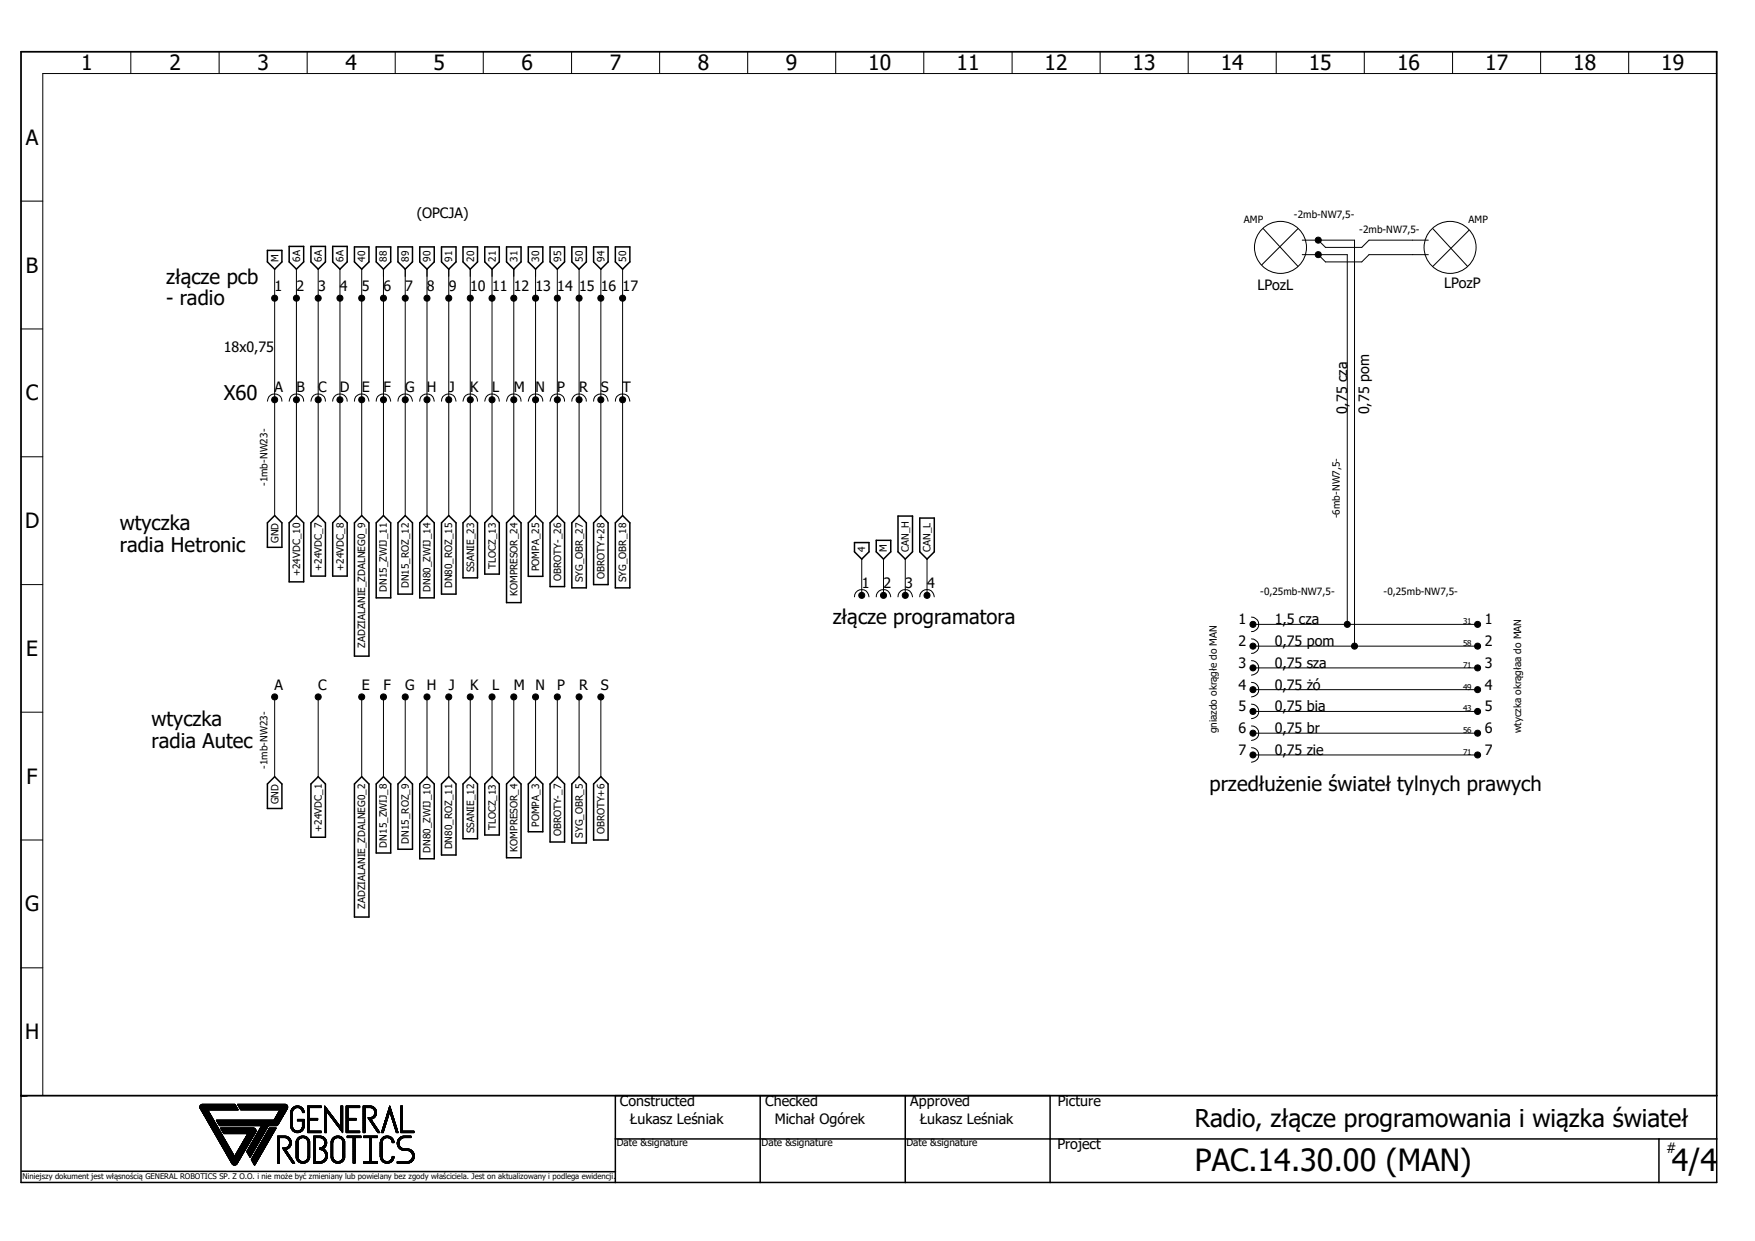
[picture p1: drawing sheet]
<svg xmlns="http://www.w3.org/2000/svg" width="297mm" height="210mm" viewBox="0 0 297 210" stroke-linecap="round" stroke-linejoin="round" font-family="sans-serif">
<defs><g id="words">
<g font-size="5.2">
<text x="202.2" y="198.2">PAC.14.30.00 (MAN)</text>
<text x="282.9" y="198.2">4/4</text>
</g>
<text font-size="4.1" x="202.2" y="190.8">Radio, złącze programowania i wiązka świateł</text>
<g font-size="3.6">
<text x="13.7" y="11.9">1</text>
<text x="28.7" y="11.9">2</text>
<text x="43.6" y="11.9">3</text>
<text x="58.5" y="11.9">4</text>
<text x="73.4" y="11.9">5</text>
<text x="88.3" y="11.9">6</text>
<text x="103.2" y="11.9">7</text>
<text x="118.1" y="11.9">8</text>
<text x="133" y="11.9">9</text>
<text x="146.9" y="11.9">10</text>
<text x="161.9" y="11.9">11</text>
<text x="176.8" y="11.9">12</text>
<text x="191.7" y="11.9">13</text>
<text x="206.6" y="11.9">14</text>
<text x="221.5" y="11.9">15</text>
<text x="236.4" y="11.9">16</text>
<text x="251.3" y="11.9">17</text>
<text x="266.2" y="11.9">18</text>
<text x="281.1" y="11.9">19</text>
<text x="4.4" y="24.5">A</text>
<text x="4.4" y="46.1">B</text>
<text x="4.4" y="67.8">C</text>
<text x="4.2" y="89.4">D</text>
<text x="4.4" y="111">E</text>
<text x="4.5" y="132.6">F</text>
<text x="4.2" y="154.2">G</text>
<text x="4.2" y="175.9">H</text>
</g>
<g font-size="3.4">
<text x="28.1" y="48">złącze pcb</text>
<text x="28.1" y="51.7">- radio</text>
<text x="37.9" y="67.6">X60</text>
<text x="20.3" y="89.7">wtyczka</text>
<text x="20.3" y="93.4">radia Hetronic</text>
<text x="140.9" y="105.7">złącze programatora</text>
<text x="25.7" y="122.9">wtyczka</text>
<text x="25.7" y="126.5">radia Autec</text>
<text x="204.7" y="133.9">przedłużenie świateł tylnych prawych</text>
</g>
<g font-size="2.4">
<text x="70.5" y="37">(OPCJA)</text>
<text x="46.5" y="49.2">1</text>
<text x="50.2" y="49.2">2</text>
<text x="53.8" y="49.2">3</text>
<text x="57.5" y="49.2">4</text>
<text x="61.2" y="49.2">5</text>
<text x="64.9" y="49.2">6</text>
<text x="68.6" y="49.2">7</text>
<text x="72.3" y="49.2">8</text>
<text x="75.9" y="49.2">9</text>
<text x="79.6" y="49.2">10 11 12 13 14 15 16 17</text>
<text x="212.8" y="49">LPozL</text>
<text x="244.4" y="48.8">LPozP</text>
<text x="37.9" y="59.6">18x0,75</text>
<text x="46.5" y="66.4">A</text>
<text x="50.2" y="66.4">B</text>
<text x="53.8" y="66.4">C</text>
<text x="57.5" y="66.4">D</text>
<text x="61.2" y="66.4">E</text>
<text x="64.9" y="66.4">F</text>
<text x="68.6" y="66.4">G</text>
<text x="72.3" y="66.4">H</text>
<text x="75.9" y="66.4">J</text>
<text x="79.6" y="66.4">K</text>
<text x="83.3" y="66.4">L</text>
<text x="86.9" y="66.4">M</text>
<text x="90.6" y="66.4">N</text>
<text x="94.3" y="66.4">P</text>
<text x="98" y="66.4">R</text>
<text x="101.7" y="66.4">S</text>
<text x="105.4" y="66.4">T</text>
<text x="228" y="70.1" transform="rotate(-90 228 70.1)">0,75 cza</text>
<text x="231.7" y="70.1" transform="rotate(-90 231.7 70.1)">0,75 pom</text>
<text x="145.8" y="99.5">1</text>
<text x="149.5" y="99.5">2</text>
<text x="153.2" y="99.5">3</text>
<text x="156.9" y="99.5">4</text>
<text x="209.6" y="105.7">1</text>
<text x="215.7" y="105.7">1,5 cza</text>
<text x="251.3" y="105.7">1</text>
<text x="209.6" y="109.3">2</text>
<text x="209.6" y="113">3</text>
<text x="215.7" y="109.3">0,75 pom</text>
<text x="215.7" y="113">0,75 sza</text>
<text x="251.3" y="109.3">2</text>
<text x="251.3" y="113">3</text>
<text x="46.5" y="116.7">A</text>
<text x="53.8" y="116.7">C</text>
<text x="61.2" y="116.7">E</text>
<text x="64.9" y="116.7">F</text>
<text x="68.6" y="116.7">G</text>
<text x="72.3" y="116.7">H</text>
<text x="75.9" y="116.7">J</text>
<text x="79.6" y="116.7">K</text>
<text x="83.3" y="116.7">L</text>
<text x="86.9" y="116.7">M</text>
<text x="90.6" y="116.7">N</text>
<text x="94.3" y="116.7">P</text>
<text x="98" y="116.7">R</text>
<text x="101.7" y="116.7">S</text>
<text x="209.6" y="116.7">4</text>
<text x="215.7" y="116.7">0,75 żó</text>
<text x="251.3" y="116.7">4</text>
<text x="209.6" y="120.4">5</text>
<text x="209.6" y="124.1">6</text>
<text x="215.7" y="120.4">0,75 bia</text>
<text x="215.7" y="124.1">0,75 br</text>
<text x="251.3" y="120.4">5</text>
<text x="251.3" y="124.1">6</text>
<text x="209.6" y="127.8">7</text>
<text x="215.7" y="127.8">0,75 zie</text>
<text x="251.3" y="127.8">7</text>
<text x="104.9" y="187.2">Constructed</text>
<text x="106.6" y="190.3">Łukasz Leśniak</text>
<text x="129.5" y="187.2">Checked</text>
<text x="131.1" y="190.3">Michał Ogórek</text>
<text x="154.1" y="187.2">Approved</text>
<text x="155.7" y="190.3">Łukasz Leśniak</text>
<text x="179" y="187.2">Picture</text>
<text x="178.9" y="194.5">Project</text>
<text x="282" y="195.2">#</text>
</g>
<g font-size="1.7">
<text x="210.5" y="37.7">AMP</text>
<text x="219" y="37">-2mb-NW7,5-</text>
<text x="230" y="39.4">-2mb-NW7,5-</text>
<text x="248.5" y="37.7">AMP</text>
<text x="47.1" y="44.3" transform="rotate(-90 47.1 44.3)">M</text>
<text x="50.8" y="44.3" transform="rotate(-90 50.8 44.3)">6A</text>
<text x="54.5" y="44.3" transform="rotate(-90 54.5 44.3)">6A</text>
<text x="58.1" y="44.3" transform="rotate(-90 58.1 44.3)">6A</text>
<text x="61.8" y="44.3" transform="rotate(-90 61.8 44.3)">40</text>
<text x="65.5" y="44.3" transform="rotate(-90 65.5 44.3)">88</text>
<text x="69.2" y="44.3" transform="rotate(-90 69.2 44.3)">89</text>
<text x="72.9" y="44.3" transform="rotate(-90 72.9 44.3)">90</text>
<text x="76.5" y="44.3" transform="rotate(-90 76.5 44.3)">91</text>
<text x="80.2" y="44.3" transform="rotate(-90 80.2 44.3)">20</text>
<text x="83.9" y="44.3" transform="rotate(-90 83.9 44.3)">21</text>
<text x="87.6" y="44.3" transform="rotate(-90 87.6 44.3)">31</text>
<text x="91.3" y="44.3" transform="rotate(-90 91.3 44.3)">30</text>
<text x="95" y="44.3" transform="rotate(-90 95 44.3)">95</text>
<text x="98.6" y="44.3" transform="rotate(-90 98.6 44.3)">50</text>
<text x="102.3" y="44.3" transform="rotate(-90 102.3 44.3)">94</text>
<text x="106" y="44.3" transform="rotate(-90 106 44.3)">50</text>
<text x="45.3" y="82.3" transform="rotate(-90 45.3 82.3)">-1mb-NW23-</text>
<text x="226.8" y="87.7" transform="rotate(-90 226.8 87.7)">-6mb-NW7,5-</text>
<text x="47.1" y="91.9" transform="rotate(-90 47.1 91.9)">GND</text>
<text x="146.4" y="93.4" transform="rotate(-90 146.4 93.4)">4</text>
<text x="150.1" y="93.4" transform="rotate(-90 150.1 93.4)">M</text>
<text x="153.8" y="93.4" transform="rotate(-90 153.8 93.4)">CAN_H</text>
<text x="157.5" y="93.4" transform="rotate(-90 157.5 93.4)">CAN_L</text>
<text x="50.8" y="97.5" transform="rotate(-90 50.8 97.5)">+24VDC_10</text>
<text x="54.5" y="96.6" transform="rotate(-90 54.5 96.6)">+24VDC_7</text>
<text x="58.2" y="96.6" transform="rotate(-90 58.2 96.6)">+24VDC_8</text>
<text x="65.5" y="100.2" transform="rotate(-90 65.5 100.2)">DN15_ZWIJ_11</text>
<text x="69.2" y="99.5" transform="rotate(-90 69.2 99.5)">DN15_ROZ_12</text>
<text x="72.9" y="100.2" transform="rotate(-90 72.9 100.2)">DN80_ZWIJ_14</text>
<text x="76.5" y="99.5" transform="rotate(-90 76.5 99.5)">DN80_ROZ_15</text>
<text x="80.2" y="96.9" transform="rotate(-90 80.2 96.9)">SSANIE_23</text>
<text x="83.9" y="96.2" transform="rotate(-90 83.9 96.2)">TLOCZ_13</text>
<text x="87.6" y="100.9" transform="rotate(-90 87.6 100.9)">KOMPRESOR_24</text>
<text x="91.3" y="96.6" transform="rotate(-90 91.3 96.6)">POMPA_25</text>
<text x="95" y="98.3" transform="rotate(-90 95 98.3)">OBROTY-_26</text>
<text x="98.6" y="98.5" transform="rotate(-90 98.6 98.5)">SYG_OBR_27</text>
<text x="102.3" y="98" transform="rotate(-90 102.3 98)">OBROTY+28</text>
<text x="106" y="98.5" transform="rotate(-90 106 98.5)">SYG_OBR_18</text>
<text x="213.3" y="100.8">-0,25mb-NW7,5-</text>
<text x="234.1" y="100.8">-0,25mb-NW7,5-</text>
<text x="61.8" y="109.6" transform="rotate(-90 61.8 109.6)">ZADZIALANIE_ZDALNEG0_9</text>
<text x="205.9" y="124.1" transform="rotate(-90 205.9 124.1)">gniazdo okrągłe do MAN</text>
<text x="257.4" y="124.1" transform="rotate(-90 257.4 124.1)">wtyczka okrągłaa do MAN</text>
<text x="45.3" y="130.1" transform="rotate(-90 45.3 130.1)">-1mb-NW23-</text>
<text x="47.1" y="136.1" transform="rotate(-90 47.1 136.1)">GND</text>
<text x="54.5" y="140.8" transform="rotate(-90 54.5 140.8)">+24VDC_1</text>
<text x="65.5" y="143.4" transform="rotate(-90 65.5 143.4)">DN15_ZWIJ_8</text>
<text x="69.2" y="142.8" transform="rotate(-90 69.2 142.8)">DN15_ROZ_9</text>
<text x="76.5" y="143.7" transform="rotate(-90 76.5 143.7)">DN80_ROZ_11</text>
<text x="80.2" y="141.1" transform="rotate(-90 80.2 141.1)">SSANIE_12</text>
<text x="83.9" y="140.4" transform="rotate(-90 83.9 140.4)">TLOCZ_13</text>
<text x="91.3" y="139.9" transform="rotate(-90 91.3 139.9)">POMPA_3</text>
<text x="95" y="141.6" transform="rotate(-90 95 141.6)">OBROTY-_7</text>
<text x="98.6" y="141.8" transform="rotate(-90 98.6 141.8)">SYG_OBR_5</text>
<text x="102.3" y="141.2" transform="rotate(-90 102.3 141.2)">OBROTY+6</text>
<text x="72.9" y="144.4" transform="rotate(-90 72.9 144.4)">DN80_ZWIJ_10</text>
<text x="87.6" y="144.1" transform="rotate(-90 87.6 144.1)">KOMPRESOR_4</text>
<text x="61.8" y="153.8" transform="rotate(-90 61.8 153.8)">ZADZIALANIE_ZDALNEG0_2</text>
<text x="104.4" y="194">Date &amp;signature</text>
<text x="128.9" y="194">Date &amp;signature</text>
<text x="153.4" y="194">Date &amp;signature</text>
</g>
<g font-size="1.4">
<text x="247.6" y="105.7">31</text>
<text x="247.6" y="109.3">58</text>
<text x="247.6" y="113">71</text>
<text x="247.6" y="116.7">49</text>
<text x="247.6" y="120.4">43</text>
<text x="247.6" y="124.1">56</text>
<text x="247.6" y="127.8">71</text>
</g>
<text font-size="1.3" x="3.8" y="199.6">Niniejszy dokument jest włąsnością GENERAL ROBOTICS SP. Z O.O. i nie może być zmieniany lub powielany bez zgody właściciela. Jest on aktualizowany i podlega ewidencji.</text>
</g></defs>
<path d="M74 4.9l-71 195.4M221 4.9l70.9 195.4" fill="none" stroke="#fff" stroke-width=".17"/>
<g fill="none" stroke="#000" stroke-width=".25">
<path d="M45.3 42.4h2.4v1.9l-1.2 1.3-1.2-1.3zM48.9 41.7h2.5v2.6l-1.2 1.3-1.3-1.3zM52.6 41.7h2.5v2.6l-1.3 1.3-1.2-1.3zM56.3 41.7h2.5v2.6l-1.3 1.3-1.2-1.3zM60 41.8h2.4v2.5l-1.2 1.3-1.2-1.3zM63.7 41.8h2.4v2.5l-1.2 1.3-1.2-1.3zM67.4 41.8h2.4v2.5l-1.2 1.3-1.2-1.3zM71 41.8h2.5v2.5l-1.2 1.3-1.3-1.3zM74.7 41.8h2.5v2.5l-1.3 1.3-1.2-1.3zM78.4 41.8h2.4v2.5l-1.2 1.3-1.2-1.3zM82 41.8h2.5v2.5l-1.2 1.3-1.3-1.3zM85.7 41.8h2.5v2.5l-1.2 1.3-1.3-1.3z"/>
<path d="M89.4 41.8h2.5v2.5l-1.3 1.3-1.2-1.3zM93.1 41.8h2.4v2.5l-1.2 1.3-1.2-1.3zM96.8 41.8h2.4v2.5l-1.2 1.3-1.2-1.3zM100.5 41.8h2.4v2.5l-1.2 1.3-1.2-1.3zM104.1 41.8h2.5v2.5l-1.2 1.3-1.3-1.3zM45.3 88.5l1.2-1.3 1.2 1.3v4.1h-2.4zM48.9 88.5l1.3-1.3 1.2 1.3v10h-2.5zM52.6 88.5l1.2-1.3 1.3 1.3v9h-2.5zM56.3 88.5l1.2-1.3 1.3 1.3v9h-2.5zM60 88.5l1.2-1.3 1.2 1.3v22.5h-2.4zM63.7 88.5l1.2-1.3 1.2 1.3v12.7h-2.4zM67.4 88.5l1.2-1.3 1.2 1.3v12h-2.4z"/>
<path d="M72.3 87.2l1.2 1.3v12.7h-2.5v-12.7zM74.7 88.5l1.2-1.3 1.3 1.3v12h-2.5zM79.6 87.2l1.2 1.3v9.3h-2.4v-9.3zM82 88.5l1.3-1.3 1.2 1.3v8.7h-2.5zM85.7 88.5l1.3-1.3 1.2 1.3v13.5h-2.5zM90.6 87.2l1.3 1.3v9h-2.5v-9zM93.1 88.5l1.2-1.3 1.2 1.3v10.8h-2.4zM98 87.2l1.2 1.3v11h-2.4v-11zM100.5 88.5l1.2-1.3 1.2 1.3v10.4h-2.4zM105.4 87.2l1.2 1.3v11h-2.5v-11zM144.6 91.8h2.5v1.6l-1.3 1.2-1.2-1.2zM148.3 91.4h2.4v2l-1.2 1.2-1.2-1.2z"/>
<path d="M152 87.3h2.4v6.1l-1.2 1.2-1.2-1.2zM155.7 87.7h2.4v5.7l-1.2 1.2-1.2-1.2zM46.5 131.4l1.2 1.3v4.1h-2.4v-4.1zM53.8 131.4l1.3 1.3v9h-2.5v-9zM61.2 131.4l1.2 1.3v22.5h-2.4v-22.5zM64.9 131.4l1.2 1.3v11.7h-2.4v-11.7zM68.6 131.4l1.2 1.3v11h-2.4v-11zM72.3 131.4l1.2 1.3v12.6h-2.5v-12.6zM75.9 131.4l1.3 1.3v12h-2.5v-12zM79.6 131.4l1.2 1.3v9.2h-2.4v-9.2zM83.3 131.4l1.2 1.3v8.6h-2.5v-8.6zM85.7 132.7l1.3-1.3 1.2 1.3v12.5h-2.5z"/>
<path d="M90.6 131.4l1.3 1.3v8.1h-2.5v-8.1zM94.3 131.4l1.2 1.3v9.8h-2.4v-9.8zM98 131.4l1.2 1.3v10h-2.4v-10zM101.7 131.4l1.2 1.3v9.5h-2.4v-9.5zM3.6 185.4v14.7h286.9v-14.7M3.6 198.2l100.5 .1M104.1 192.7h186.4M128.7 185.4v14.7M153.2 185.4v14.7M280.8 192.7v7.4M104.1 200.1v-14.7h73.6v14.7"/>
</g>
<g fill="none" stroke="#000" stroke-width=".17">
<path d="M22.1 8.8v3.6M37.1 8.8v3.6M52 8.8v3.6M66.9 8.8v3.6M81.8 8.8v3.6M96.7 8.8v3.6M111.6 8.8v3.6M126.5 8.8v3.6M141.4 8.8v3.6M156.3 8.8v3.6M171.3 8.8v3.6M186.2 8.8v3.6"/>
<path d="M201.1 8.8v3.6M216 8.8v3.6M230.9 8.8v3.6M245.8 8.8v3.6M260.7 8.8v3.6M275.6 8.8v3.6M290.5 12.4h-283.3v173M3.6 34h3.6M213.8 38.7l5.9 6.4M219.7 38.7l-6.2 6.1M242.5 38.7l5.9 6.4M248.6 38.9l-6.1 6.2"/>
<path d="M3.6 55.7h3.6M46.5 45.6v41.6M50.2 45.6v41.6M53.8 45.6v41.6M57.5 45.6v41.6M61.2 45.6v41.6M64.9 45.6v41.6M68.6 45.6v41.6M72.3 45.6v41.6M75.9 45.6v41.6M79.6 45.6v41.6M83.3 45.6v41.6"/>
<path d="M87 45.6v41.6M90.6 45.6v41.6M94.3 45.6v41.6M98 45.6v41.6M101.7 45.6v41.6M105.4 45.6v41.6M220.4 43.1h7.6v62.6M220.4 40.6h8.8v68.7M223.1 43.1l1.2 1.2h6.2l1.2-1.2h10M223.1 40.6l1.2 1.3h6.2l1.2-1.3h10M3.6 77.3h3.6M45.3 67.9a1.23 1.23 0 0 1 1.2-1.2 1.23 1.23 0 0 1 1.2 1.2"/>
<path d="M48.9 67.9a1.23 1.23 0 0 1 1.3-1.2 1.23 1.23 0 0 1 1.2 1.2M52.6 67.9a1.23 1.23 0 0 1 1.2-1.2 1.23 1.23 0 0 1 1.3 1.2M56.3 67.9a1.23 1.23 0 0 1 1.2-1.2 1.23 1.23 0 0 1 1.3 1.2M60 67.9a1.23 1.23 0 0 1 1.2-1.2 1.23 1.23 0 0 1 1.2 1.2M63.7 67.9a1.23 1.23 0 0 1 1.2-1.2 1.23 1.23 0 0 1 1.2 1.2M67.4 67.9a1.23 1.23 0 0 1 1.2-1.2 1.23 1.23 0 0 1 1.2 1.2M71 67.9a1.23 1.23 0 0 1 1.3-1.2 1.23 1.23 0 0 1 1.2 1.2M74.7 67.9a1.23 1.23 0 0 1 1.2-1.2 1.23 1.23 0 0 1 1.3 1.2M78.4 67.9a1.23 1.23 0 0 1 1.2-1.2 1.23 1.23 0 0 1 1.2 1.2M82 67.9a1.23 1.23 0 0 1 1.3-1.2 1.23 1.23 0 0 1 1.2 1.2M85.7 67.9a1.23 1.23 0 0 1 1.3-1.2 1.23 1.23 0 0 1 1.2 1.2M89.4 67.9a1.23 1.23 0 0 1 1.2-1.2 1.23 1.23 0 0 1 1.3 1.2"/>
<path d="M93.1 67.9a1.23 1.23 0 0 1 1.2-1.2 1.23 1.23 0 0 1 1.2 1.2M96.8 67.9a1.23 1.23 0 0 1 1.2-1.2 1.23 1.23 0 0 1 1.2 1.2M100.5 67.9a1.23 1.23 0 0 1 1.2-1.2 1.23 1.23 0 0 1 1.2 1.2M104.1 67.9a1.23 1.23 0 0 1 1.3-1.2 1.23 1.23 0 0 1 1.2 1.2M3.6 98.9h3.6M145.8 94.6v6.2M149.5 94.6v6.2M153.2 94.6v6.2M156.9 94.6v6.2M46.5 117.9v13.5M53.8 117.9v13.5M61.2 117.9v13.5"/>
<path d="M64.9 117.9v13.5M68.6 117.9v13.5M72.3 117.9v13.5M75.9 117.9v13.5M79.6 117.9v13.5M83.3 117.9v13.5M87 117.9v13.5M90.6 117.9v13.5M94.3 117.9v13.5M98 117.9v13.5M101.7 117.9v13.5M144.6 101a1.23 1.23 0 0 1 1.2-1.2 1.23 1.23 0 0 1 1.3 1.2"/>
<path d="M148.3 101a1.23 1.23 0 0 1 1.2-1.2 1.23 1.23 0 0 1 1.2 1.2M152 101a1.23 1.23 0 0 1 1.2-1.2 1.23 1.23 0 0 1 1.2 1.2M155.7 101a1.23 1.23 0 0 1 1.2-1.2 1.23 1.23 0 0 1 1.2 1.2M211.8 104.4a1.23 1.23 0 0 1 1.2 1.3 1.23 1.23 0 0 1-1.2 1.2M211.8 108.1a1.23 1.23 0 0 1 1.2 1.2 1.23 1.23 0 0 1-1.2 1.3M211.8 111.8a1.23 1.23 0 0 1 1.2 1.2 1.23 1.23 0 0 1-1.2 1.3M211.8 115.5a1.23 1.23 0 0 1 1.2 1.2 1.23 1.23 0 0 1-1.2 1.2M211.8 119.2a1.23 1.23 0 0 1 1.2 1.2 1.23 1.23 0 0 1-1.2 1.2M212 105.7h38.1M212 109.3h38.1M212 113h38.1M212 116.7h38.1"/>
<path d="M3.6 120.5h3.6M211.8 122.9a1.23 1.23 0 0 1 1.2 1.2 1.23 1.23 0 0 1-1.2 1.2M211.8 126.5a1.23 1.23 0 0 1 1.2 1.3 1.23 1.23 0 0 1-1.2 1.2M212 120.4h38.1M212 124.1h38.1M212 127.8h38.1M3.6 142.2h3.6M3.6 163.8h3.6M3.6 185.5h.8M3.6 185.5h1M33.8 187.5h6.3M33.8 187.4h6.2"/>
<path d="M33.8 187.3h6.2M33.8 187.2h6.2M33.9 187.6h6.3M33.9 187.5h6.2M33.9 187.2h6M33.9 187.1h6M33.9 187.7h6.3M34 187.7h6.3M34 187h5.8M34 187.8h6.3M34 187.9h1.2M34 186.9h5.8"/>
<path d="M34.1 188h1.1M34.1 187.9h1.1M34.1 188h1.2M34.1 186.9h5.7M34.2 188.1h1.1M34.2 188h1.1M34.2 188.2h1.1M34.2 186.9h5.6M34.2 188.3h1.2M34.2 188.2h1.2M34.3 188.3h1.1M34.3 188.4h1.2"/>
<path d="M34.4 188.5h1.1M34.4 188.4h1.1M34.4 188.5h1.2M34.5 188.6h1.1M34.5 188.7h1.1M34.5 188.8h1.2M34.5 188.7h1.2M34.6 188.8h1.1M34.6 188.9h1.2M34.7 189h1.1M34.7 188.9h1.1M34.7 189h1.2"/>
<path d="M34.8 189.1h1.1M34.8 189.2h1.1M34.8 189.3h1.2M34.8 189.2h1.2M34.9 189.4h1.1M34.9 189.3h1.1M34.9 189.4h1.2M35 189.5h1.1M35 189.4h1.1M35 189.6h1.2M35 189.5h1.2M35.1 189.7h1.1"/>
<path d="M35.1 189.6h1.1M35.1 189.8h1.2M35.1 189.7h1.2M35.2 189.9h1.1M35.2 189.8h1.1M35.2 189.9h1.2M35.3 190h1.1M35.3 189.9h1.1M35.3 190.1h1.1M35.3 190.2h1.2M35.3 190.1h1.2M35.4 190.2h1.2"/>
<path d="M35.4 190.2h1.1M35.4 190.3h1.2M35.5 190.4h1.1M35.5 190.3h1.1M35.5 190.5h1.2M35.5 190.4h1.2M35.6 190.5h1.1M35.6 190.6h1.1M35.6 190.7h1.2M35.6 190.6h1.2M35.7 190.8h1.2M35.7 190.7h1.1"/>
<path d="M35.8 190.9h1.1M35.8 191h1.2M35.8 190.9h1.2M35.9 191.1h1.1M35.9 191h1.1M35.9 191.2h1.2M35.9 191.1h1.2M36 191.3h1.2M36 191.2h1.1M36.1 191.4h1.2M36.1 191.4h1.1M36.1 191.5h1.2"/>
<path d="M36.2 191.6h1.1M36.2 191.5h1.1M36.2 191.7h1.2M36.2 191.6h1.2M36.3 191.8h1.2M36.3 191.7h1.1M36.3 191.9h1.2M36.4 191.9h1.1M36.4 192h1.1M36.4 192.1h1.2M36.4 192h1.2M36.5 192.2h1.1"/>
<path d="M36.5 192.1h1.1M36.5 192.2h1.2M36.6 192.3h1.1M36.6 192.2h1.1M36.6 192.4h1.2M36.6 192.3h1.2M36.6 189.6h10.9M36.7 192.4h1.1M36.7 189.7h10.7M36.7 189.7h10.8M36.7 192.5h1.1M36.7 189.8h10.7"/>
<path d="M36.7 192.6h1.2M36.7 189.8h10.6M36.8 192.7h1.1M36.8 192.6h1.1M36.8 189.9h10.5M36.8 192.7h1.2M36.9 192.8h1.1M36.9 192.7h1.1M36.9 190h10.3M36.9 192.9h1.2M36.9 192.8h1.2M36.9 190.1h10.3"/>
<path d="M37 193h1.1M37 192.9h1.1M37 190.2h10.1M37 190.2h10.2M37 190.3h10.1M37 193.1h1.2M37 190.3h10M37.1 193.2h1.1M37.1 193.1h1.1M37.1 190.4h9.9M37.1 193.3h1.2M37.1 193.2h1.2"/>
<path d="M37.1 190.5h9.8M37.2 193.3h1.1M37.2 193.4h1.2M37.2 193.3h1.2M37.3 193.5h1.1M37.3 190.9h5.7M37.3 193.6h1.2M37.3 191h5.8M37.3 190.9h5.8M37.4 193.7h1.1M37.4 193.6h1.1M37.4 191.1h5.8"/>
<path d="M37.4 191h5.8M37.4 193.8h1.2M37.4 193.7h1.2M37.5 193.8h1.1M37.5 191.2h5.8M37.5 191.1h5.8M37.5 193.9h1.2M37.5 191.3h5.8M37.5 194h1.2M37.6 194.1h1.1M37.6 194h1.1M37.6 191.4h5.7"/>
<path d="M37.6 194.1h1.2M37.6 191.5h5.7M37.7 194.2h1.2M37.7 194.2h1.1M37.7 191.6h5.6M37.7 191.5h5.6M37.7 194.3h1.2M37.8 194.4h1.1M37.8 194.3h1.1M37.8 191.7h5.4M37.8 191.6h5.5M37.8 191.8h5.4"/>
<path d="M37.8 194.5h1.2M37.8 191.9h5.3M37.8 191.8h5.3M37.9 194.6h1.1M37.9 194.6h1.2M38 194.7h1.1M38 194.8h1.2M38.1 194.9h1.1M38.1 194.8h1.1M38.1 195h1.2M38.2 195.1h1.2M38.2 195.1h1.1"/>
<path d="M38.2 195.2h1.2M38.3 195.2h1.1M38.3 195.3h1.2M38.4 195.4h1.1M38.4 195.5h1.1M38.4 195.5h1.2M38.5 195.6h1.2M38.5 195.6h1.1M38.5 195.7h1.2M38.6 195.7h2.2M38.6 195.7h2.3M38.6 195.8h2.2"/>
<path d="M38.7 195.9h2.1M38.7 196h2M38.7 195.9h2M38.7 196h1.9M38.8 196.1h1.8M38.8 196.2h1.8M38.9 196.3h1.6M38.9 196.4h1.6M39 196.5h1.4M39 196.4h1.4M39 196.6h1.3M39.1 196.6h1.2"/>
<path d="M39.1 196.7h1.2M39.2 196.8h1M39.2 196.9h.9M39.3 197h.8M39.4 197.1h.6M39.5 197.1h.4M39.6 197.2h.2M39.7 195.7h1.2M39.8 195.6h1.1M39.8 195.5h1.1M39.8 195.5h1.2M39.9 195.4h1.1"/>
<path d="M39.9 195.4h1.2M39.9 195.3h1.2M40 195.2h1.1M40 195.2h1.2M40 195.1h1.2M40.1 195h1.1M40.1 195h1.2M40.1 194.9h1.2M40.2 194.9h1.2M40.2 194.8h1.2M40.2 186.9h8.3M40.2 186.9h8.2"/>
<path d="M40.2 186.9h8.1M40.3 194.7h1.1M40.3 187h8.3M40.3 194.6h1.2M40.3 187.1h8.3M40.3 187.2h8.3M40.4 194.5h1.1M40.4 194.5h1.2M40.4 187.2h8.3M40.4 194.4h1.2M40.4 187.3h8.3M40.5 194.4h1.2"/>
<path d="M40.5 187.4h8.2M40.5 194.3h1.2M40.5 187.5h8.2M40.6 194.2h1.1M40.6 187.5h8.1M40.6 194.1h1.2M40.6 187.6h8M40.6 187.7h8M40.7 194h1.1M40.7 194h1.2M40.7 187.7h7.9M40.7 193.9h1.2"/>
<path d="M40.7 187.8h7.8M40.8 193.9h1.1M40.8 193.8h1.2M40.9 193.7h1.1M40.9 193.6h1.2M40.9 193.5h1.2M41 193.5h1.1M41 193.5h1.2M41 193.4h1.2M41.1 193.3h1.1M41.1 193.3h1.2M41.1 193.2h1.2"/>
<path d="M41.2 193.1h1.2M41.2 193h1.2M41.2 193h1.3M41.3 193h1.2M41.3 192.9h1.2M41.4 192.8h1.1M41.4 192.8h1.2M41.4 192.7h1.2M41.4 192.7h1.3M41.5 192.6h1.2M41.5 192.5h1.2M41.5 192.5h1.3"/>
<path d="M41.6 192.4h1.2M41.7 192.3h1.1M41.7 192.3h1.2M41.7 192.2h1.2M41.8 194.9h1M41.8 194.9h1.1M41.8 194.8h1.1M41.8 192.1h1.2M41.8 195h1M41.8 194.8h1.2M41.8 194.7h1.2M41.8 192h1.2"/>
<path d="M41.8 192h1.3M41.9 195.1h.9M41.9 194.7h1.1M41.9 194.6h1.2M41.9 191.9h1.2M41.9 195.2h.9M42 195.2h.7M42 194.5h1.1M42 195.3h.6M42 195.3h.7M42 194.4h1.1M42 195.4h.6"/>
<path d="M42 194.4h1.2M42.1 195.5h.5M42.1 194.4h1.1M42.1 194.3h1.1M42.1 195.5h.4M42.1 194.3h1.2M42.1 194.2h1.2M42.2 195.6h.3M42.2 194.2h1.1M42.2 194.1h1.1M42.2 195.7h.2M42.2 195.7h.3"/>
<path d="M42.2 194h1.2M42.3 194h1.1M42.3 193.9h1.1M42.3 195.8v.1M42.3 193.9h1.2M42.4 195.8l-.1 .1M42.4 193.8h1.1M42.4 193.8h1.2M42.4 193.7h1.2M42.5 193.7h1.1M42.5 193.6h1.1M42.5 196.2h1.1"/>
<path d="M42.5 193.5h1.1M42.5 196.3h1.1M42.5 196.2h1.2M42.5 193.5h1.2M42.6 196.4h1M42.6 196.3h1M42.6 196.1h1.1M42.6 193.5h1.1M42.6 193.4h1.1M42.6 196h1.2M42.6 193.4h1.2M42.6 193.3h1.2"/>
<path d="M42.7 196.5h.8M42.7 196h1.1M42.7 193.3h1.1M42.7 196.6h.7M42.7 196.6h.8M42.7 195.9h1.2M42.7 193.3h1.2M42.7 193.2h1.2M42.8 196.7h.6M42.8 196.6h.6M42.8 195.8h1.1M42.8 193.2h1.1"/>
<path d="M42.8 193.1h1.1M42.8 196.8h.5M42.8 196.7h.5M42.8 195.7h1.1M42.8 195.7h1.2M42.8 193h1.2M42.9 196.9h.4M42.9 196.8h.4M42.9 195.6h1.1M42.9 193h1.1M42.9 192.9h1.1M42.9 197h.3"/>
<path d="M42.9 195.5h1.2M42.9 192.9h1.2M42.9 192.8h1.2M43 197h.2M43 195.5h1.1M43 192.8h1.1M43 192.7h1.1M43 197.1h.1M43 197.1h.2M43 195.4h1.2M43 192.7h1.2M43.1 197.2h.1"/>
<path d="M43.1 197.1h.1M43.1 195.3h1.1M43.1 192.7h1.1M43.1 192.6h1.1M43.1 195.2h1.1M43.1 195.2h1.2M43.1 192.5h1.2M43.1 192.4h1.2M43.2 195.1h1.1M43.2 192.4h1.1M43.2 195h1.2M43.2 192.4h1.2"/>
<path d="M43.2 192.3h1.2M43.3 194.9h1.1M43.3 192.3h1.1M43.3 192.2h1.1M43.3 194.8h1.2M43.3 192.2h1.2M43.3 192.1h1.2M43.4 194.7h1.1M43.4 194.7h1.2M43.4 192h1.2M43.4 194.6h1.2M43.4 191.9h1.2"/>
<path d="M43.5 194.6h1.1M43.5 191.9h1.1M43.5 194.5h1.2M43.5 191.8h1.2M43.6 194.4h1.1M43.6 191.8h1.1M43.6 191.7h1.1M43.6 194.3h1.2M43.6 194.2h1.2M43.6 191.6h1.2M43.7 194.2h1.2M43.7 191.5h1.1"/>
<path d="M43.7 194.1h1.2M43.7 191.5h1.2M43.7 191.4h1.2M43.8 194.1h1.1M43.8 194h1.1M43.8 191.4h1.1M43.8 191.3h1.1M43.8 194h1.2M43.8 191.3h1.2M43.9 193.9h1.1M43.9 191.3h1.1M43.9 191.2h1.1"/>
<path d="M43.9 193.8h1.1M43.9 191.1h1.2M43.9 193.8h1.2M44 193.7h1.1M44 191.1h1.1M44 191h1.1M44 193.6h1.2M44 191h1.2M44 190.9h1.2M44.1 193.5h1.1M44.1 190.9h1.1M44.1 190.8h1.1"/>
<path d="M44.1 193.5h1.2M44.1 190.8h1.2M44.2 193.4h1.1M44.2 190.8h1.1M44.2 190.7h1.1M44.2 193.3h1.1M44.2 193.3h1.2M44.2 190.6h1.1M44.2 190.6h1.2M44.2 190.5h1.2M44.3 193.2h1.1M44.3 193.1h1.2"/>
<path d="M44.4 193h1.1M44.4 193h1.2M44.4 192.9h1.2M44.5 192.8h1.1M44.5 192.7h1.2M44.6 192.7h1.1M44.6 192.6h1.2M44.7 192.5h1.1M44.7 192.4h1.1M44.7 192.4h1.2M44.8 192.3h1.1M44.8 192.2h1.2"/>
<path d="M44.9 192.2h1.1M44.9 192.1h1.2M45 192h1.1M45 191.9h1.1M45 191.9h1.2M45.1 191.8h1.1M45.1 191.7h1.2M45.2 191.6h1.1M45.2 191.6h1.2M45.2 191.5h1.2M45.3 191.5h1.1M45.3 191.4h1.1"/>
<path d="M45.3 191.3h1.2M45.4 191.3h1.1M45.4 191.2h1.2M45.5 191.1h1.1M45.5 191.1h1.2M45.5 191h1.2M45.6 191h1.1M45.6 190.9h1.1M46.4 189.5h1.1M46.4 189.4h1.2M46.5 189.4h1.1M46.5 189.3h1.1"/>
<path d="M46.5 189.3h1.2M46.6 189.2h1.1M46.6 189.1h1.2M46.7 189.1h1.1M46.7 189h1.1M46.7 188.9h1.2M46.8 188.8h1.1M46.8 188.8h1.2M46.9 188.7h1.1M46.9 188.6h1.1M46.9 188.6h1.2M47 196.8h.3"/>
<path d="M47 196.7h.3M47 196.6h.3M47 196.5h.3M47 196.4h.3M47 196.3h.3M47 196.2h.3M47 196.1h.3M47 196h.3M47 195.9h.3M47 195.8h.3M47 195.7h.3M47 195.6h.3"/>
<path d="M47 195.5h.3M47 195.4h.3M47 195.3h.3M47 195.2h.3M47 195.1h.3M47 195h.3M47 194.9h.3M47 194.8h.3M47 194.7h.3M47 194.6h.3M47 194.5h.3M47 194.4h.3"/>
<path d="M47 194.3h.3M47 194.2h.3M47 194.1h.3M47 194h.3M47 193.9h.3M47 193.8h.3M47 193.7h.3M47 193.6h.3M47 193.5h.3M47 193.4h.3M47 193.3h.3M47 193.2h.3"/>
<path d="M47 193.1h.3M47 193h.3M47 192.9h.3M47 192.8h.3M47 192.7h.3M47 192.6h.3M47 192.5h1.9M47 192.4h1.9M47 192.4h1.8M47 192.4h1.7M47 192.3h1.6M47 192.3h1.5"/>
<path d="M47 192.2h1.3M47 188.5h1.1M47 188.4h1.2M47.1 188.3h1.1M47.1 188.3h1.2M47.2 188.2h1.1M47.2 188.1h1.1M47.2 188h1.2M47.3 188h1.1M47.3 187.9h1.2M47.8 194.3h1.1M47.8 194.4h1"/>
<path d="M47.9 194.4h.9M47.9 194.5h.7M47.9 194.4h.8M48 194.5h.5M48 194.6h.4M48 194.6h.3M48.1 194.7h.4M48.1 194.7h.3M48.1 194.8h.4M48.2 194.9h.4M48.2 194.8h.3M48.3 195h.3"/>
<path d="M48.3 194.9h.3M48.3 195.1h.4M48.3 194.2h.7M48.4 195.2h.4M48.4 192.6h.6M48.5 195.3h.4M48.5 195.4h.4M48.5 194.2h.5M48.5 192.6h.5M48.6 195.5h.3M48.6 195.4h.3M48.6 194.1h.5"/>
<path d="M48.6 192.7h.5M48.6 195.5h.4M48.7 195.6h.4M48.7 195.6h.3M48.7 194.1h.4M48.7 195.7h.4M48.7 194h.4M48.7 192.7h.4M48.8 195.7h.3M48.8 194h.3M48.8 192.8h.3M48.8 195.8h.4"/>
<path d="M48.8 193.9h.4M48.8 192.9h.4M48.8 192.8h.4M48.9 195.9h.3M48.9 195.8h.3M48.9 193.9h.3M48.9 192.9h.3M48.9 196h.4M48.9 195.9h.4M48.9 193.8h.3M48.9 193h.3M48.9 193.7h.4"/>
<path d="M48.9 193.1h.4M49 196.1h.4M49 196h.4M49 193.7h.3M49 193.6h.3M49 193.5h.3M49 193.3h.3M49 193.2h.3M49 193.1h.3M49 193.4h.3M49.1 196.2h.3M49.1 196.3h.4"/>
<path d="M49.2 196.4h.4M49.2 196.3h.3M49.2 190.7h.3M49.2 190.6h.3M49.2 190.5h.3M49.2 190.4h.3M49.2 190.3h.3M49.2 190.2h.3M49.2 190.1h.3M49.2 190h.3M49.2 189.9h.3M49.2 189.8h.3"/>
<path d="M49.2 189.7h.3M49.2 189.6h.3M49.2 189.5h.3M49.2 189.4h.3M49.2 189.3h.3M49.2 189.2h.3M49.2 189.1h.3M49.2 189h.3M49.2 188.9h.3M49.2 188.8h.3M49.2 188.7h.3M49.2 188.6h.3"/>
<path d="M49.2 188.5h.3M49.2 188.4h.3M49.2 188.3h.3M49.2 188.2h.3M49.2 188.1h.3M49.2 190.9h.4M49.2 190.8h.3M49.2 188h.3M49.2 188h.4M49.3 196.5h.4M49.3 196.5h.3M49.3 191h.3"/>
<path d="M49.3 190.9h.3M49.3 187.9h.3M49.3 187.8h.3M49.3 196.6h.4M49.3 191.1h.4M49.3 187.8h.4M49.3 187.7h.4M49.4 196.6h.3M49.4 191.1h.3M49.4 187.7h.3M49.4 196.7h.4M49.4 191.2h.4"/>
<path d="M49.4 187.7h.4M49.4 187.6h.4M49.4 196.8h.4M49.4 191.3h.5M49.4 187.6h.5M49.5 196.8h.4M49.5 191.3h.5M49.5 187.5h.5M49.5 191.3h.6M49.5 187.5h.6M49.6 191.4h.6M49.6 187.5h1.5"/>
<path d="M49.6 191.4h1.5M49.6 187.4h1.5M49.7 191.5h1.3M49.7 187.4h1.3M49.7 187.3h1.3M49.8 191.6h1.1M49.8 187.3h1.1M49.9 191.6h.9M49.9 187.2h.9M50 191.6h.7M50 187.2h.7M50.1 196h.4"/>
<path d="M50.1 196h.3M50.1 195.9h.3M50.1 195.8h.3M50.1 195.7h.3M50.1 195.6h.3M50.1 195.5h.3M50.1 195.4h.3M50.1 195.3h.3M50.1 195.2h.3M50.1 195.1h.3M50.1 195h.3M50.1 194.9h.3"/>
<path d="M50.1 194.8h.3M50.1 194.7h.3M50.1 194.6h.3M50.1 194.5h.3M50.1 194.4h.3M50.1 194.3h.3M50.1 194.2h.3M50.1 194.1h.3M50.1 194h.3M50.1 193.9h.3M50.1 193.8h.3M50.1 193.7h.3"/>
<path d="M50.1 193.6h.3M50.1 193.5h.3M50.1 193.4h.3M50.1 193.3h.3M50.1 193.2h.3M50.1 193.1h.3M50.1 193.1h.4M50.1 191.7h.4M50.1 187.2h.4M50.2 196.1h.3M50.2 196h.3M50.2 193h.3"/>
<path d="M50.2 196.2h.4M50.2 196.2h.3M50.2 192.9h.3M50.2 192.9h.4M50.2 196.3h.4M50.2 192.8h.4M50.3 196.4h.5M50.3 196.3h.4M50.3 192.8h.4M50.3 192.7h.4M50.3 192.7h.5M50.3 189.7h1.2"/>
<path d="M50.3 189.6h1.2M50.3 189.5h1.2M50.3 189.4h1.2M50.4 196.5h.5M50.4 192.7h.4M50.4 196.5h.6M50.4 192.6h.5M50.4 192.6h.6M50.4 191.4h.7M50.5 196.6h.6M50.5 192.5h1.5M50.5 196.6h1.5"/>
<path d="M50.6 196.7h1.3M50.6 192.4h1.3M50.6 191.3h.6M50.6 187.5h.6M50.7 196.7h1.2M50.7 192.4h1.1M50.7 191.3h.5M50.7 187.5h.5M50.8 196.8h1M50.8 192.3h.9M50.8 191.3h.4M50.8 187.6h.4"/>
<path d="M50.8 196.8h.9M50.8 191.2h.5M50.8 187.6h.5M50.9 191.2h.4M50.9 187.7h.4M50.9 192.3h.7M50.9 191.1h.4M51 187.7h.4M51 196.8h.6M51 191.1h.4M51 187.8h.4M51.1 191h.3"/>
<path d="M51.1 187.8h.3M51.1 192.2h.3M51.1 190.9h.3M51.1 187.9h.3M51.1 190.8h.3M51.1 188h.3M51.2 190.8h.3M51.2 190.7h.3M51.2 190.6h.3M51.2 190.5h.3M51.2 190.4h.3M51.2 190.3h.3"/>
<path d="M51.2 190.2h.3M51.2 190.1h.3M51.2 190h.3M51.2 189.9h.3M51.2 189.8h.3M51.2 189.7h.3M51.2 188.3h.3M51.2 188.2h.3M51.2 188.1h.3M51.4 196.6h.7M51.5 192.6h.6M51.6 196.5h.5"/>
<path d="M51.6 192.6h.5M51.6 196.5h.6M51.7 192.7h.5M51.7 196.4h.5M51.8 196.4h.4M51.8 192.7h.4M51.9 196.3h.3M51.9 192.8h.3M51.9 196.3h.4M51.9 192.8h.4M51.9 196.2h.4M51.9 192.9h.4"/>
<path d="M52 196.2h.3M52 193h.3M52 192.9h.3M52 196.1h.4M52 193h.4M52.1 196h.3M52.1 193.1h.3M52.1 193h.3M52.1 191.7h2.3M52.1 191.6h2.3M52.1 191.5h2.3M52.1 191.4h2.3"/>
<path d="M52.1 191.4h.3M52.1 191.3h.3M52.1 191.2h.3M52.1 191.1h.3M52.1 191h.3M52.1 190.9h.3M52.1 190.8h.3M52.1 190.7h.3M52.1 190.6h.3M52.1 190.5h.3M52.1 190.4h.3M52.1 190.3h.3"/>
<path d="M52.1 190.2h.3M52.1 190.1h.3M52.1 190h.3M52.1 189.9h.3M52.1 189.8h.3M52.1 189.7h.3M52.1 189.6h.3M52.1 189.6h1.7M52.1 189.5h1.7M52.1 189.4h1.7M52.1 189.3h1.7M52.1 189.2h.3"/>
<path d="M52.1 189.1h.3M52.1 189h.3M52.1 188.9h.3M52.1 188.8h.3M52.1 188.7h.3M52.1 188.6h.3M52.1 188.5h.3M52.1 188.4h.3M52.1 188.3h.3M52.1 188.2h.3M52.1 188.1h.3M52.1 188h.3"/>
<path d="M52.1 187.9h.3M52.1 187.8h.3M52.1 187.7h.3M52.1 187.6h.3M52.1 187.5h.3M52.1 187.5h2.3M52.1 187.4h2.3M52.1 187.3h2.3M52.1 187.2h2.3M52.1 195.9h.3M52.1 195.8h.3M52.1 195.7h.3"/>
<path d="M52.1 193.4h.3M52.1 193.3h.3M52.1 193.2h.3M52.2 195.7h.2M52.2 195.6h.2M52.2 195.5h.2M52.2 195.4h.2M52.2 195.3h.2M52.2 195.2h.2M52.2 195.1h.2M52.2 195h.2M52.2 194.9h.2"/>
<path d="M52.2 194.8h.2M52.2 194.7h.2M52.2 194.6h.2M52.2 194.5h.2M52.2 194.4h.2M52.2 194.3h.2M52.2 194.2h.2M52.2 194.1h.2M52.2 194h.2M52.2 193.9h.2M52.2 193.8h.2M52.2 193.7h.2"/>
<path d="M52.2 193.6h.2M52.2 193.5h.2M52.2 193.4h.2M53.1 196.8h1.3M53.1 196.8h1.5M53.1 196.8h1.6M53.1 196.7h1.6M53.1 196.7h1.7M53.1 196.6h1.8M53.1 196.6h.3M53.1 196.5h.3M53.1 196.4h.3"/>
<path d="M53.1 196.3h.3M53.1 196.2h.3M53.1 196.1h.3M53.1 196h.3M53.1 195.9h.3M53.1 195.8h.3M53.1 195.7h.3M53.1 195.6h.3M53.1 195.5h.3M53.1 195.4h.3M53.1 195.3h.3M53.1 195.2h.3"/>
<path d="M53.1 195.1h.3M53.1 195h.3M53.1 194.9h.3M53.1 194.8h.3M53.1 194.7h.3M53.1 194.6h.3M53.1 194.5h.3M53.1 194.4h.3M53.1 194.3h.3M53.1 194.2h.3M53.1 194.1h.3M53.1 194h.3"/>
<path d="M53.1 193.9h.3M53.1 193.8h.3M53.1 193.7h.3M53.1 193.6h.3M53.1 193.5h.3M53.1 193.4h.3M53.1 193.3h.3M53.1 193.2h.3M53.1 193.1h.3M53.1 193h.3M53.1 192.9h.3M53.1 192.8h.3"/>
<path d="M53.1 192.7h.3M53.1 192.6h.3M53.1 192.5h1.8M53.1 192.4h1.7M53.1 192.4h1.6M53.1 192.3h1.5M53.1 192.3h1.3M53.1 192.2h1.2M54.1 194.5h.8M54.1 194.4h.7M54.1 194.4h.6M54.1 194.3h.7"/>
<path d="M54.1 194.3h.8M54.2 194.6h.8M54.3 196.6h.7M54.3 194.2h.6M54.4 192.6h.5M54.4 194.6h.6M54.4 196.5h.6M54.4 192.6h.6M54.5 194.2h.5M54.5 196.5h.5M54.5 194.6h.5M54.5 194.1h.5"/>
<path d="M54.5 192.7h.5M54.6 196.4h.5M54.6 194.7h.5M54.6 194.1h.4M54.6 192.7h.4M54.7 194.1h.4M54.7 196.4h.5M54.7 194.7h.4M54.7 194h.4M54.7 192.7h.4M54.7 196.3h.5M54.7 194.8h.5"/>
<path d="M54.7 192.8h.4M54.8 196.3h.4M54.8 194.8h.4M54.8 193.9h.4M54.8 192.9h.4M54.8 192.8h.3M54.8 194.9h.4M54.9 196.2h.3M54.9 194.9h.3M54.9 193.8h.3M54.9 193h.3M54.9 196.2h.4"/>
<path d="M54.9 194.9h.4M54.9 193.7h.3M54.9 196.1h.4M54.9 195h.4M54.9 193.6h.3M54.9 193.6h.4M54.9 193.2h.4M54.9 193.2h.3M54.9 193.1h.3M54.9 191.7h.3M54.9 191.6h.3M54.9 191.5h.3"/>
<path d="M54.9 191.4h.3M54.9 191.3h.3M54.9 191.2h.3M54.9 191.1h.3M54.9 191h.3M54.9 190.9h.3M54.9 190.8h.3M54.9 190.7h.3M54.9 190.6h.3M54.9 190.5h.3M54.9 190.4h.3M54.9 190.3h.3"/>
<path d="M54.9 190.2h.3M54.9 190.1h.3M54.9 190h.3M54.9 189.9h.3M54.9 189.8h.3M54.9 189.7h.3M54.9 189.6h.3M54.9 189.5h.3M54.9 189.4h.3M54.9 189.3h.3M54.9 189.2h.3M54.9 189.1h.3"/>
<path d="M54.9 189h.3M54.9 188.9h.3M54.9 188.8h.3M54.9 188.7h.3M54.9 188.6h.3M54.9 188.5h.3M54.9 188.4h.3M54.9 188.3h.3M54.9 188.2h.3M54.9 188.1h.3M54.9 188h.7M54.9 188h.6"/>
<path d="M54.9 187.9h.6M54.9 187.8h.6M54.9 187.8h.5M54.9 187.7h.5M54.9 187.7h.4M54.9 187.6h.4M54.9 187.5h.3M54.9 187.4h.3M54.9 187.4h.2M54.9 187.3h.2M54.9 187.3h.1M54.9 187.2h.1"/>
<path d="M55 196.1h.3M55 196h.3M55 195.1h.3M55 195h.3M55 193.5h.3M55 193.4h.3M55 193.3h.3M55 196h.4M55 195.2h.4M55.1 195.9h.3M55.1 195.8h.3M55.1 195.3h.3"/>
<path d="M55.1 195.2h.3M55.1 195.7h.3M55.1 195.6h.3M55.1 195.5h.3M55.1 195.4h.3M55.3 188.1h.4M55.3 188.2h.4M55.4 188.2h.4M55.4 188.3h.4M55.5 188.3h.3M55.5 188.4h.4M55.6 188.5h.3"/>
<path d="M55.6 188.6h.4M55.6 188.5h.4M55.7 188.6h.3M55.7 188.7h.4M55.8 188.7h.3M55.8 188.8h.4M55.9 188.9h.4M55.9 189h.4M56 189h.3M56 189.1h.4M56 196h.4M56 196h.3"/>
<path d="M56 195.9h.3M56 195.8h.3M56 195.7h.3M56 195.6h.3M56 195.5h.3M56 195.4h.3M56 195.3h.3M56 195.2h.3M56 195.1h.3M56 195h.3M56 194.9h.3M56 194.8h.3"/>
<path d="M56 194.7h.3M56 194.6h.3M56 194.5h.3M56 194.4h.3M56 194.3h.3M56 194.2h.3M56 194.1h.3M56 194h.3M56 193.9h.3M56 193.8h.3M56 193.7h.3M56 193.6h.3"/>
<path d="M56 193.5h.3M56 193.4h.3M56 193.3h.3M56 193.2h.3M56 193.1h.3M56 193.1h.4M56.1 196.1h.3M56.1 196h.3M56.1 193h.3M56.1 193h.4M56.1 189.2h.4M56.1 189.1h.4"/>
<path d="M56.1 196.2h.4M56.1 192.9h.4M56.2 196.3h.4M56.2 196.3h.3M56.2 192.8h.4M56.2 189.3h.4M56.2 196.4h.5M56.2 192.7h.4M56.2 189.4h.4M56.3 196.4h.4M56.3 192.7h.4M56.3 189.4h.3"/>
<path d="M56.3 196.5h.5M56.3 192.7h.5M56.3 192.6h.6M56.3 189.4h.4M56.3 196.5h.6M56.3 189.5h.4M56.4 196.6h.7M56.4 192.5h1.6M56.4 189.6h.4M56.4 196.6h1.6M56.5 196.6h1.4M56.5 192.5h1.4"/>
<path d="M56.5 189.7h.4M56.5 196.7h1.3M56.5 192.4h1.4M56.6 192.4h1.2M56.6 189.8h.3M56.6 196.7h1.2M56.6 192.4h1.1M56.6 189.9h.4M56.7 196.8h1M56.7 189.9h.4M56.7 192.3h1M56.7 190h.4"/>
<path d="M56.8 196.8h.8M56.8 190.1h.3M56.8 190.1h.4M56.9 192.3h.6M56.9 190.2h.3M56.9 196.8h.5M56.9 190.2h.4M56.9 190.3h.4M57 190.4h.4M57 190.3h.4M57 192.2h.3M57.1 190.5h.3"/>
<path d="M57.1 190.5h.4M57.1 190.6h.4M57.2 190.6h.4M57.2 190.7h.4M57.3 190.8h.4M57.3 196.6h.7M57.3 190.8h.7M57.4 190.8h.6M57.4 192.6h.6M57.4 190.9h.6M57.4 191h.6M57.5 196.5h.5"/>
<path d="M57.5 191.1h.5M57.5 192.6h.5M57.6 196.5h.5M57.6 191.1h.4M57.6 192.7h.5M57.6 191.2h.4M57.7 196.4h.4M57.7 191.3h.3M57.7 192.7h.4M57.7 190.8h.3M57.7 190.7h.3M57.7 190.6h.3"/>
<path d="M57.7 190.5h.3M57.7 190.4h.3M57.7 190.3h.3M57.7 190.2h.3M57.7 190.1h.3M57.7 190h.3M57.7 189.9h.3M57.7 189.8h.3M57.7 189.7h.3M57.7 189.6h.3M57.7 189.5h.3M57.7 189.4h.3"/>
<path d="M57.7 189.3h.3M57.7 189.2h.3M57.7 189.1h.3M57.7 189h.3M57.7 188.9h.3M57.7 188.8h.3M57.7 188.7h.3M57.7 188.6h.3M57.7 188.5h.3M57.7 188.4h.3M57.7 188.3h.3M57.7 188.2h.3"/>
<path d="M57.7 188.1h.3M57.7 188h.3M57.7 187.9h.3M57.7 187.8h.3M57.7 187.7h.3M57.7 187.6h.3M57.7 187.5h.3M57.7 187.4h.3M57.7 187.3h.3M57.7 187.2h.3M57.7 192.7h.5M57.7 191.4h.3"/>
<path d="M57.8 196.3h.4M57.8 192.8h.4M57.8 191.4h.2M57.8 191.5h.2M57.9 196.2h.4M57.9 192.9h.3M57.9 191.6h.1M57.9 191.5h.1M57.9 193h.4M57.9 192.9h.4M58 196.1h.3M58 193h.3"/>
<path d="M58 191.6v.1M58 196h.3M58 193.1h.3M58 195.9h.3M58 195.8h.3M58 195.7h.3M58 195.6h.3M58 195.5h.3M58 195.4h.3M58 195.3h.3M58 195.2h.3M58 195.1h.3"/>
<path d="M58 195h.3M58 194.9h.3M58 194.8h.3M58 194.7h.3M58 194.6h.3M58 194.5h.3M58 194.4h.3M58 194.3h.3M58 194.2h.3M58 194.1h.3M58 194h.3M58 193.9h.3"/>
<path d="M58 193.8h.3M58 193.7h.3M58 193.6h.3M58 193.5h.3M58 193.4h.3M58 193.3h.3M58 193.2h.3M58.6 191.7h2.3M58.6 191.6h2.3M58.6 191.5h2.3M58.6 191.4h2.3M58.6 191.4h.3"/>
<path d="M58.6 191.3h.3M58.6 191.2h.3M58.6 191.1h.3M58.6 191h.3M58.6 190.9h.3M58.6 190.8h.3M58.6 190.7h.3M58.6 190.6h.3M58.6 190.5h.3M58.6 190.4h.3M58.6 190.3h.3M58.6 190.2h.3"/>
<path d="M58.6 190.1h.3M58.6 190h.3M58.6 189.9h.3M58.6 189.8h.3M58.6 189.7h.3M58.6 189.6h.3M58.6 189.6h1.7M58.6 189.5h1.7M58.6 189.4h1.7M58.6 189.3h1.7M58.6 189.2h.3M58.6 189.1h.3"/>
<path d="M58.6 189h.3M58.6 188.9h.3M58.6 188.8h.3M58.6 188.7h.3M58.6 188.6h.3M58.6 188.5h.3M58.6 188.4h.3M58.6 188.3h.3M58.6 188.2h.3M58.6 188.1h.3M58.6 188h.3M58.6 187.9h.3"/>
<path d="M58.6 187.8h.3M58.6 187.7h.3M58.6 187.6h.3M58.6 187.5h.3M58.6 187.5h2.3M58.6 187.4h2.3M58.6 187.3h2.3M58.6 187.2h2.3M58.8 192.5h2.3M58.8 192.4h2.3M58.8 192.3h2.3M58.8 192.2h2.3"/>
<path d="M59.8 196.8h.3M59.8 196.7h.3M59.8 196.6h.3M59.8 196.5h.3M59.8 196.4h.3M59.8 196.3h.3M59.8 196.2h.3M59.8 196.1h.3M59.8 196h.3M59.8 195.9h.3M59.8 195.8h.3M59.8 195.7h.3"/>
<path d="M59.8 195.6h.3M59.8 195.5h.3M59.8 195.4h.3M59.8 195.3h.3M59.8 195.2h.3M59.8 195.1h.3M59.8 195h.3M59.8 194.9h.3M59.8 194.8h.3M59.8 194.7h.3M59.8 194.6h.3M59.8 194.5h.3"/>
<path d="M59.8 194.4h.3M59.8 194.3h.3M59.8 194.2h.3M59.8 194.1h.3M59.8 194h.3M59.8 193.9h.3M59.8 193.8h.3M59.8 193.7h.3M59.8 193.6h.3M59.8 193.5h.3M59.8 193.4h.3M59.8 193.3h.3"/>
<path d="M59.8 193.2h.3M59.8 193.1h.3M59.8 193h.3M59.8 192.9h.3M59.8 192.8h.3M59.8 192.7h.3M59.8 192.6h.3M61.5 191.7h.3M61.5 191.6h.3M61.5 191.5h.3M61.5 191.4h.3M61.5 191.3h.3"/>
<path d="M61.5 191.2h.3M61.5 191.1h.3M61.5 191h.3M61.5 190.9h.3M61.5 190.8h.3M61.5 190.7h.3M61.5 190.6h.3M61.5 190.5h.3M61.5 190.4h.3M61.5 190.3h.3M61.5 190.2h.3M61.5 190.1h.3"/>
<path d="M61.5 190h.3M61.5 189.9h.3M61.5 189.8h.3M61.5 189.7h.3M61.5 189.6h.3M61.5 189.5h.3M61.5 189.4h.3M61.5 189.3h.3M61.5 189.2h.3M61.5 189.1h.3M61.5 189h.3M61.5 188.9h.3"/>
<path d="M61.5 188.8h.3M61.5 188.7h.3M61.5 188.6h.3M61.5 188.5h.3M61.5 188.4h.3M61.5 188.3h.3M61.5 188.2h.3M61.5 188.1h.3M61.5 188h.3M61.5 187.9h.3M61.5 187.8h.3M61.5 187.7h.3"/>
<path d="M61.5 187.6h.3M61.5 187.5h.3M61.5 187.5h1.9M61.5 187.4h1.8M61.5 187.3h1.7M61.5 187.2h1.6M61.5 187.2h1.5M61.5 187.2h1.3M61.6 196.8h2.3M61.6 196.7h2.3M61.6 196.6h2.3M61.6 192.5h2.3"/>
<path d="M61.6 192.4h2.3M61.6 192.3h2.3M61.6 192.2h2.3M62.3 189.2h1M62.3 189.1h1M62.3 189.2h.9M62.4 189.3h.7M62.4 189.3h.8M62.4 189.4h.5M62.4 189.4h.6M62.4 189.4h.4M62.5 189.5h.4"/>
<path d="M62.5 189.5h.3M62.5 189.6h.4M62.6 196.6h.3M62.6 196.5h.3M62.6 196.4h.3M62.6 196.3h.3M62.6 196.2h.3M62.6 196.1h.3M62.6 196h.3M62.6 195.9h.3M62.6 195.8h.3M62.6 195.7h.3"/>
<path d="M62.6 195.6h.3M62.6 195.5h.3M62.6 195.4h.3M62.6 195.3h.3M62.6 195.2h.3M62.6 195.1h.3M62.6 195h.3M62.6 194.9h.3M62.6 194.8h.3M62.6 194.7h.3M62.6 194.6h.3M62.6 194.5h.3"/>
<path d="M62.6 194.4h.3M62.6 194.3h.3M62.6 194.2h.3M62.6 194.1h.3M62.6 194h.3M62.6 193.9h.3M62.6 193.8h.3M62.6 193.7h.3M62.6 193.6h.3M62.6 193.5h.3M62.6 193.4h.3M62.6 193.3h.3"/>
<path d="M62.6 193.2h.3M62.6 193.1h.3M62.6 193h.3M62.6 192.9h.3M62.6 192.8h.3M62.6 192.7h.3M62.6 192.6h.3M62.6 189.6h.3M62.6 189.7h.4M62.6 189.7h.3M62.7 189.8h.3M62.7 189.7h.3"/>
<path d="M62.7 189.9h.4M62.8 189.9h.4M62.8 189.1h.6M62.8 190h.4M62.9 190.1h.3M62.9 190h.3M62.9 187.5h.5M62.9 189.1h.5M62.9 190.2h.4M63 190.3h.4M63 190.2h.3M63 189h.5"/>
<path d="M63 187.5h.5M63 187.6h.5M63.1 190.4h.4M63.1 190.4h.3M63.1 189h.4M63.1 190.5h.4M63.1 188.9h.4M63.1 187.6h.4M63.2 190.5h.3M63.2 188.9h.4M63.2 187.7h.3M63.2 190.6h.4"/>
<path d="M63.2 188.8h.4M63.2 187.7h.4M63.3 190.7h.4M63.3 190.7h.3M63.3 188.8h.3M63.3 188.7h.3M63.3 187.8h.3M63.3 190.8h.4M63.3 188.7h.4M63.3 187.9h.4M63.4 190.8h.4M63.4 188.6h.3"/>
<path d="M63.4 188h.3M63.4 190.9h.4M63.4 188.5h.3M63.4 188.4h.3M63.4 188.2h.3M63.4 188.1h.3M63.5 191h.3M63.5 188.3h.2M63.5 188.2h.2M63.5 191.1h.4M63.6 191.2h.4M63.6 191.1h.3"/>
<path d="M63.7 191.3h.4M63.7 191.3h.3M63.8 191.4h.3M63.8 191.5h.4M63.9 191.6h.4M63.9 191.6h.3M63.9 191.7h.4M64.3 195.8h.3M64.3 195.7h.3M64.3 195.6h.3M64.3 195.5h.3M64.3 195.4h.3"/>
<path d="M64.3 195.3h.3M64.3 195.2h.3M64.3 195.1h.3M64.3 195h.3M64.3 194.9h.3M64.3 194.8h.3M64.3 194.7h.3M64.3 194.6h.3M64.3 194.5h.3M64.3 194.4h.3M64.3 194.3h.3M64.3 194.2h.3"/>
<path d="M64.3 194.1h.3M64.3 194h.3M64.3 193.9h.3M64.3 193.8h.3M64.3 193.7h.3M64.3 193.6h.3M64.3 193.5h.3M64.3 193.4h.3M64.3 193.3h.3M64.4 196h.3M64.4 195.9h.3M64.4 195.8h.2"/>
<path d="M64.4 193.3h.3M64.4 193.2h.3M64.4 193.1h.3M64.4 196.1h.4M64.4 193h.3M64.4 193h.4M64.5 196.3h.4M64.5 196.2h.3M64.5 192.9h.3M64.5 192.8h.4M64.6 196.4h.4M64.6 192.7h.3"/>
<path d="M64.6 192.7h.4M64.6 191.7h.3M64.6 191.6h.3M64.6 196.4h.5M64.6 192.7h.5M64.6 191.5h.3M64.6 196.5h.5M64.6 192.6h.6M64.6 191.4h.3M64.6 191.3h.3M64.7 196.5h.5M64.7 192.6h.6"/>
<path d="M64.7 191.3h.3M64.7 191.2h.3M64.7 196.6h.7M64.7 192.5h1.6M64.7 191.1h.3M64.8 196.6h1.5M64.8 192.5h1.5M64.8 191.1h.3M64.8 191h.3M64.8 190.9h.3M64.8 192.4h1.4M64.8 190.8h.3"/>
<path d="M64.8 190.8h.4M64.9 196.7h1.3M64.9 190.7h.3M64.9 190.6h.3M64.9 192.4h1.3M64.9 190.5h.3M64.9 196.7h1.2M64.9 192.4h1.2M64.9 190.4h.3M64.9 190.4h.4M65 190.3h.3M65 190.2h.3"/>
<path d="M65 196.8h1M65 190.1h.3M65.1 192.3h.9M65.1 190.1h.3M65.1 190h.3M65.1 196.8h.8M65.1 189.9h.3M65.1 189.8h.3M65.2 192.3h.7M65.2 189.8h.2M65.2 189.7h.2M65.2 189.7h.3"/>
<path d="M65.2 189.6h.3M65.2 196.8h.6M65.2 189.5h.3M65.2 189.4h.3M65.3 189.4h.3M65.3 189.3h.3M65.3 189.2h.3M65.4 192.2h.3M65.4 189.1h.3M65.4 189h.3M65.4 188.9h.3M65.4 188.8h.3"/>
<path d="M65.4 188.7h.4M65.5 188.7h.3M65.5 188.6h.3M65.5 188.5h.3M65.5 188.5h.4M65.6 188.4h.3M65.6 188.3h.3M65.6 188.2h.4M65.7 196.6h.6M65.7 188.2h.3M65.7 188.1h.6M65.7 188h.6"/>
<path d="M65.7 188h.5M65.7 192.6h.6M65.7 187.9h.5M65.7 187.8h.5M65.8 187.7h.4M65.8 187.7h.3M65.8 196.5h.6M65.8 187.6h.3M65.8 187.5h.3M65.9 192.6h.5M65.9 187.5h.2M65.9 187.5h.1"/>
<path d="M65.9 187.4h.1M65.9 196.5h.5M65.9 187.3h.1M65.9 187.2h.1M66 192.7h.4M66 187.2h.1M66 196.4h.4M66 192.7h.5M66 188.3h.3M66 188.2h.3M66 196.4h.5M66 188.4h.4"/>
<path d="M66 188.4h.3M66.1 196.3h.4M66.1 192.7h.4M66.1 188.6h.3M66.1 188.5h.3M66.1 192.8h.4M66.1 188.7h.4M66.2 196.3h.3M66.2 192.8h.3M66.2 188.8h.3M66.2 188.7h.3M66.2 196.2h.4"/>
<path d="M66.2 192.9h.3M66.2 188.9h.3M66.3 196.2h.3M66.3 196.1h.3M66.3 193h.3M66.3 192.9h.3M66.3 189.1h.2M66.3 189h.2M66.3 189.2h.3M66.3 189.1h.3M66.3 196h.3M66.3 196h.4"/>
<path d="M66.3 195.9h.4M66.3 193.2h.4M66.3 193.1h.4M66.3 193.1h.3M66.3 189.4h.4M66.3 189.3h.3M66.4 195.9h.3M66.4 195.8h.3M66.4 195.7h.3M66.4 193.4h.3M66.4 193.3h.3M66.4 189.5h.3"/>
<path d="M66.4 189.4h.3M66.4 189.6h.3M66.5 189.7h.3M66.5 189.9h.3M66.5 189.8h.3M66.5 190h.3M66.6 190.2h.3M66.6 190.1h.3M66.6 190h.3M66.7 190.5h.3M66.7 190.4h.3M66.7 190.3h.3"/>
<path d="M66.7 190.6h.4M66.8 190.7h.3M66.8 190.6h.3M66.8 190.8h.3M66.8 191h.4M66.8 190.9h.3M66.9 191.1h.3M66.9 191h.3M66.9 191.2h.4M66.9 191.2h.3M67 191.4h.3M67 191.3h.3"/>
<path d="M67 191.5h.4M67 191.5h.3M67.1 191.6h.3M67.1 191.7h.3M67.2 196.8h2M67.2 196.8h2.1M67.2 196.8h2.2M67.2 196.7h2.3M67.2 196.7h2.4M67.2 196.6h2.4M67.2 196.6h2.5M67.2 193.7h.4"/>
<path d="M67.2 193.6h.3M67.2 193.5h.3M67.2 193.4h.3M67.2 193.3h.3M67.3 193.9h.3M67.3 193.8h.3M67.3 193.7h.3M67.3 193.3h.3M67.3 193.2h.3M67.3 193.1h.3M67.3 193h.3M67.3 194h.3"/>
<path d="M67.3 193h.4M67.4 194.1h.3M67.4 194h.3M67.4 192.9h.3M67.4 194.1h.4M67.4 192.8h.4M67.4 194.2h.5M67.4 192.7h.5M67.5 194.2h.4M67.5 192.7h.4M67.5 194.3h.5M67.5 192.7h.5"/>
<path d="M67.6 194.4h.6M67.6 194.3h.5M67.6 192.6h.5M67.6 194.4h.8M67.6 192.6h.6M67.6 192.5h2M67.7 194.4h1.5M67.7 192.5h1.9M67.7 194.5h1.6M67.7 192.4h1.9M67.8 194.5h1.7M67.8 192.4h1.8"/>
<path d="M67.8 191.7h2.3M67.8 191.6h2.3M67.8 191.5h2.3M67.8 191.4h2.3M67.8 191.4h.3M67.8 191.3h.3M67.8 191.2h.3M67.8 191.1h.3M67.8 191h.3M67.8 190.9h.3M67.8 190.8h.3M67.8 190.7h.3"/>
<path d="M67.8 190.6h.3M67.8 190.5h.3M67.8 190.4h.3M67.8 190.3h.3M67.8 190.2h.3M67.8 190.1h.3M67.8 190h.3M67.8 189.9h.3M67.8 189.8h.3M67.8 189.7h.3M67.8 189.6h.3M67.8 189.5h.3"/>
<path d="M67.8 189.4h.3M67.8 189.3h.3M67.8 189.2h.3M67.8 189.1h.3M67.8 189h.3M67.8 188.9h.3M67.8 188.8h.3M67.8 188.7h.3M67.8 188.6h.3M67.8 188.5h.3M67.8 188.4h.3M67.8 188.3h.3"/>
<path d="M67.8 188.2h.3M67.8 188.1h.3M67.8 188h.3M67.8 187.9h.3M67.8 187.8h.3M67.8 187.7h.3M67.8 187.6h.3M67.8 187.5h.3M67.8 187.4h.3M67.8 187.3h.3M67.8 187.2h.3M67.9 194.6h1.6"/>
<path d="M67.9 192.4h1.7M67.9 194.6h1.7M68 192.3h1.6M68.1 194.6h1.5M68.1 192.3h1.5M68.2 194.7h1.5M68.3 192.2h1.3M69 196.6h.7M69 194.7h.7M69.2 196.5h.6M69.2 194.8h.6M69.3 196.5h.5"/>
<path d="M69.3 194.8h.5M69.4 196.4h.4M69.4 194.9h.4M69.4 196.4h.5M69.5 194.9h.4M69.5 196.3h.4M69.6 196.3h.3M69.6 195h.3M69.6 196.3h.4M69.6 195h.4M69.6 196.2h.4M69.6 195.1h.4"/>
<path d="M69.7 196.1h.3M69.7 195.2h.3M69.7 195.1h.3M69.7 196h.4M69.7 195.2h.4M69.8 196h.3M69.8 195.9h.3M69.8 195.4h.3M69.8 195.3h.3M69.8 195.8h.3M69.8 195.7h.3M69.8 195.6h.3"/>
<path d="M69.8 195.5h.3"/>
<circle cx="46.5" cy="50.5" r=".51"/>
<circle cx="50.2" cy="50.5" r=".51"/>
<circle cx="53.8" cy="50.5" r=".51"/>
<circle cx="57.5" cy="50.5" r=".51"/>
<circle cx="61.2" cy="50.5" r=".51"/>
<circle cx="64.9" cy="50.5" r=".51"/>
<circle cx="68.6" cy="50.5" r=".51"/>
<circle cx="72.3" cy="50.5" r=".51"/>
<circle cx="75.9" cy="50.5" r=".51"/>
<circle cx="79.6" cy="50.5" r=".51"/>
<circle cx="83.3" cy="50.5" r=".51"/>
<circle cx="86.9" cy="50.5" r=".51"/>
<circle cx="90.6" cy="50.5" r=".51"/>
<circle cx="94.3" cy="50.5" r=".51"/>
<circle cx="98" cy="50.5" r=".51"/>
<circle cx="101.7" cy="50.5" r=".51"/>
<circle cx="105.4" cy="50.5" r=".51"/>
<circle cx="216.7" cy="41.9" r="4.4"/>
<circle cx="223.1" cy="40.6" r=".51"/>
<circle cx="223.1" cy="43.1" r=".51"/>
<circle cx="245.4" cy="41.9" r="4.4"/>
<circle cx="46.5" cy="67.6" r=".51"/>
<circle cx="50.2" cy="67.6" r=".51"/>
<circle cx="53.8" cy="67.6" r=".51"/>
<circle cx="57.5" cy="67.6" r=".51"/>
<circle cx="61.2" cy="67.6" r=".51"/>
<circle cx="64.9" cy="67.6" r=".51"/>
<circle cx="68.6" cy="67.6" r=".51"/>
<circle cx="72.3" cy="67.6" r=".51"/>
<circle cx="75.9" cy="67.6" r=".51"/>
<circle cx="79.6" cy="67.6" r=".51"/>
<circle cx="83.3" cy="67.6" r=".51"/>
<circle cx="86.9" cy="67.6" r=".51"/>
<circle cx="90.6" cy="67.6" r=".51"/>
<circle cx="94.3" cy="67.6" r=".51"/>
<circle cx="98" cy="67.6" r=".51"/>
<circle cx="101.7" cy="67.6" r=".51"/>
<circle cx="105.4" cy="67.6" r=".51"/>
<circle cx="46.5" cy="117.9" r=".51"/>
<circle cx="53.8" cy="117.9" r=".51"/>
<circle cx="61.2" cy="117.9" r=".51"/>
<circle cx="64.9" cy="117.9" r=".51"/>
<circle cx="68.6" cy="117.9" r=".51"/>
<circle cx="72.3" cy="117.9" r=".51"/>
<circle cx="75.9" cy="117.9" r=".51"/>
<circle cx="79.6" cy="117.9" r=".51"/>
<circle cx="83.3" cy="117.9" r=".51"/>
<circle cx="86.9" cy="117.9" r=".51"/>
<circle cx="90.6" cy="117.9" r=".51"/>
<circle cx="94.3" cy="117.9" r=".51"/>
<circle cx="98" cy="117.9" r=".51"/>
<circle cx="101.7" cy="117.9" r=".51"/>
<circle cx="145.8" cy="100.8" r=".51"/>
<circle cx="149.5" cy="100.8" r=".51"/>
<circle cx="153.2" cy="100.8" r=".51"/>
<circle cx="156.9" cy="100.8" r=".51"/>
<circle cx="212" cy="105.7" r=".51"/>
<circle cx="212" cy="113" r=".51"/>
<circle cx="212" cy="109.3" r=".51"/>
<circle cx="212" cy="116.7" r=".51"/>
<circle cx="228" cy="105.7" r=".51"/>
<circle cx="229.2" cy="109.3" r=".51"/>
<circle cx="250.1" cy="109.3" r=".51"/>
<circle cx="250.1" cy="113" r=".51"/>
<circle cx="250.1" cy="116.7" r=".51"/>
<circle cx="250.1" cy="105.7" r=".51"/>
<circle cx="212" cy="120.4" r=".51"/>
<circle cx="212" cy="127.8" r=".51"/>
<circle cx="212" cy="124.1" r=".51"/>
<circle cx="250.1" cy="120.4" r=".51"/>
<circle cx="250.1" cy="124.1" r=".51"/>
<circle cx="250.1" cy="127.8" r=".51"/>
</g>
<path d="M3.6 8.8h286.9v176.6h-286.9z" fill="none" stroke="#000" stroke-width=".3"/>
<g fill="#000">
<circle cx="46.5" cy="50.5" r=".51"/>
<circle cx="50.2" cy="50.5" r=".51"/>
<circle cx="53.8" cy="50.5" r=".51"/>
<circle cx="57.5" cy="50.5" r=".51"/>
<circle cx="61.2" cy="50.5" r=".51"/>
<circle cx="64.9" cy="50.5" r=".51"/>
<circle cx="68.6" cy="50.5" r=".51"/>
<circle cx="72.3" cy="50.5" r=".51"/>
<circle cx="75.9" cy="50.5" r=".51"/>
<circle cx="79.6" cy="50.5" r=".51"/>
<circle cx="83.3" cy="50.5" r=".51"/>
<circle cx="86.9" cy="50.5" r=".51"/>
<circle cx="90.6" cy="50.5" r=".51"/>
<circle cx="94.3" cy="50.5" r=".51"/>
<circle cx="98" cy="50.5" r=".51"/>
<circle cx="101.7" cy="50.5" r=".51"/>
<circle cx="105.4" cy="50.5" r=".51"/>
<circle cx="223.1" cy="40.6" r=".51"/>
<circle cx="223.1" cy="43.1" r=".51"/>
<circle cx="46.5" cy="67.6" r=".51"/>
<circle cx="50.2" cy="67.6" r=".51"/>
<circle cx="53.8" cy="67.6" r=".51"/>
<circle cx="57.5" cy="67.6" r=".51"/>
<circle cx="61.2" cy="67.6" r=".51"/>
<circle cx="64.9" cy="67.6" r=".51"/>
<circle cx="68.6" cy="67.6" r=".51"/>
<circle cx="72.3" cy="67.6" r=".51"/>
<circle cx="75.9" cy="67.6" r=".51"/>
<circle cx="79.6" cy="67.6" r=".51"/>
<circle cx="83.3" cy="67.6" r=".51"/>
<circle cx="86.9" cy="67.6" r=".51"/>
<circle cx="90.6" cy="67.6" r=".51"/>
<circle cx="94.3" cy="67.6" r=".51"/>
<circle cx="98" cy="67.6" r=".51"/>
<circle cx="101.7" cy="67.6" r=".51"/>
<circle cx="105.4" cy="67.6" r=".51"/>
<circle cx="46.5" cy="117.9" r=".51"/>
<circle cx="53.8" cy="117.9" r=".51"/>
<circle cx="61.2" cy="117.9" r=".51"/>
<circle cx="64.9" cy="117.9" r=".51"/>
<circle cx="68.6" cy="117.9" r=".51"/>
<circle cx="72.3" cy="117.9" r=".51"/>
<circle cx="75.9" cy="117.9" r=".51"/>
<circle cx="79.6" cy="117.9" r=".51"/>
<circle cx="83.3" cy="117.9" r=".51"/>
<circle cx="86.9" cy="117.9" r=".51"/>
<circle cx="90.6" cy="117.9" r=".51"/>
<circle cx="94.3" cy="117.9" r=".51"/>
<circle cx="98" cy="117.9" r=".51"/>
<circle cx="101.7" cy="117.9" r=".51"/>
<circle cx="145.8" cy="100.8" r=".51"/>
<circle cx="149.5" cy="100.8" r=".51"/>
<circle cx="153.2" cy="100.8" r=".51"/>
<circle cx="156.9" cy="100.8" r=".51"/>
<circle cx="212" cy="105.7" r=".51"/>
<circle cx="212" cy="113" r=".51"/>
<circle cx="212" cy="109.3" r=".51"/>
<circle cx="212" cy="116.7" r=".51"/>
<circle cx="228" cy="105.7" r=".51"/>
<circle cx="229.2" cy="109.3" r=".51"/>
<circle cx="250.1" cy="109.3" r=".51"/>
<circle cx="250.1" cy="113" r=".51"/>
<circle cx="250.1" cy="116.7" r=".51"/>
<circle cx="250.1" cy="105.7" r=".51"/>
<circle cx="212" cy="120.4" r=".51"/>
<circle cx="212" cy="127.8" r=".51"/>
<circle cx="212" cy="124.1" r=".51"/>
<circle cx="250.1" cy="120.4" r=".51"/>
<circle cx="250.1" cy="124.1" r=".51"/>
<circle cx="250.1" cy="127.8" r=".51"/>
</g>
<use href="#words"/>
</svg>
